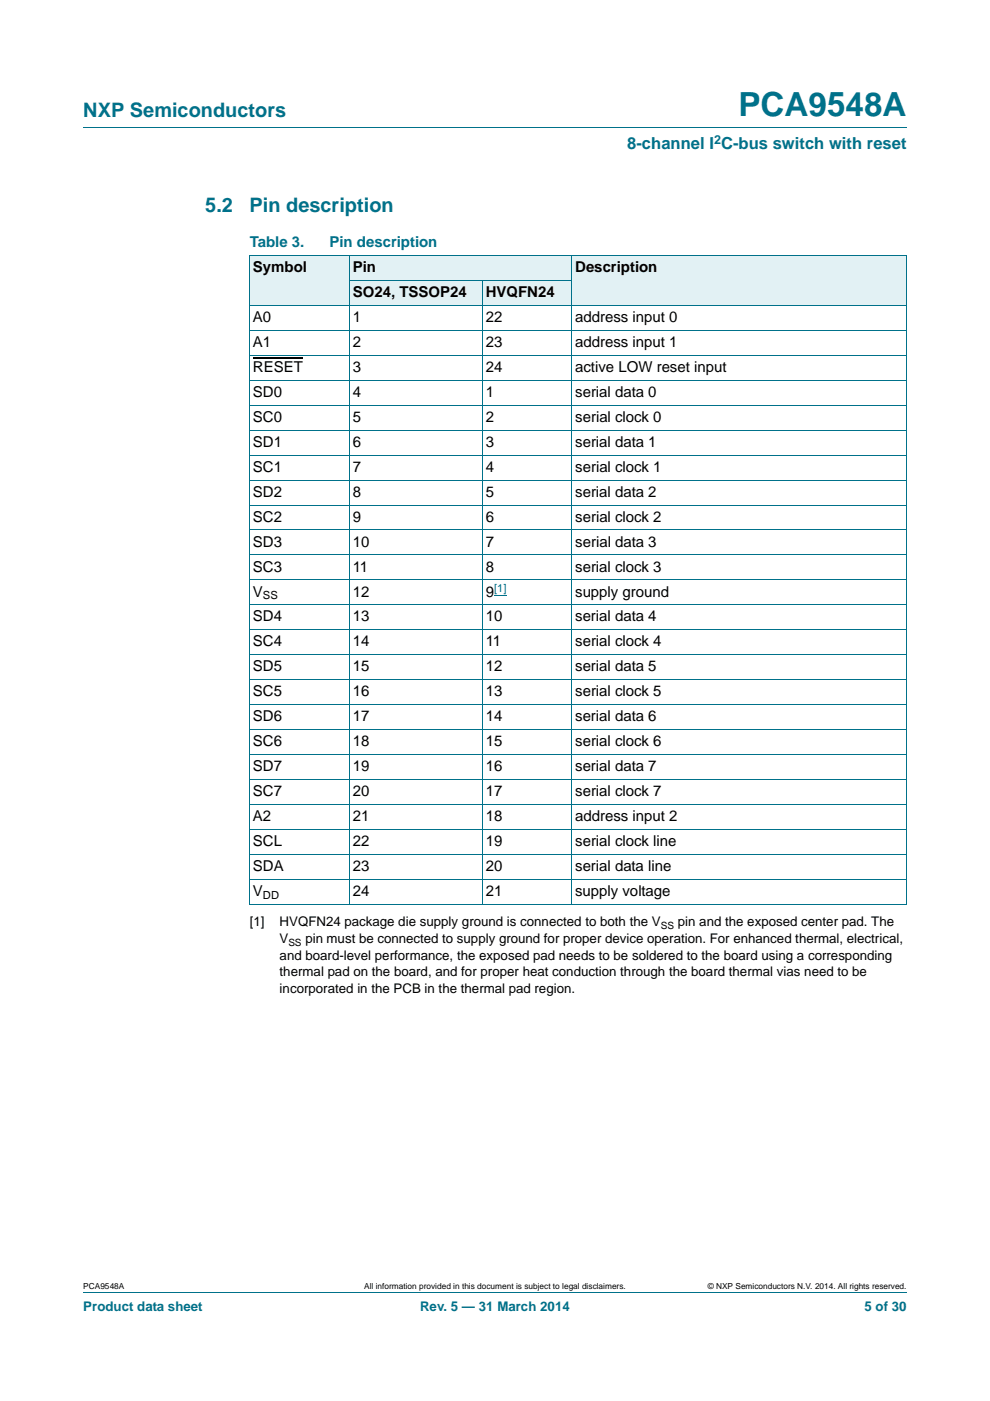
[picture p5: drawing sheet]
<svg xmlns="http://www.w3.org/2000/svg" width="210mm" height="297mm" viewBox="0 0 210 297" stroke-linecap="round" stroke-linejoin="round" font-family="sans-serif">
<defs><g id="words">
<text font-size="7" fill="#00718a" x="156.6" y="24.6">PCA9548A</text>
<g font-size="4.2" fill="#00718a">
<text x="17.7" y="24.9">NXP Semiconductors</text>
<text x="43.5" y="45">5.2</text>
<text x="52.9" y="45">Pin description</text>
</g>
<text font-size="3.5" fill="#00718a" x="133" y="31.6">8-channel I C-bus switch with reset</text>
<g font-size="3.2" fill="#00718a">
<text x="53" y="52.4">Table 3.</text>
<text x="69.9" y="52.4">Pin description</text>
</g>
<g font-size="3.2">
<text x="53.7" y="57.7">Symbol</text>
<text x="74.8" y="57.7">Pin</text>
<text x="122" y="57.7">Description</text>
<text x="74.8" y="63">SO24, TSSOP24</text>
<text x="103" y="63">HVQFN24</text>
<text x="53.7" y="68.3">A0</text>
<text x="74.8" y="68.3">1</text>
<text x="103" y="68.3">22</text>
<text x="122" y="68.3">address input 0</text>
<text x="53.7" y="73.6">A1</text>
<text x="74.8" y="73.6">2</text>
<text x="103" y="73.6">23</text>
<text x="122" y="73.6">address input 1</text>
<text x="53.7" y="78.8">RESET</text>
<text x="74.8" y="78.8">3</text>
<text x="103" y="78.8">24</text>
<text x="122" y="78.8">active LOW reset input</text>
<text x="53.7" y="84.1">SD0</text>
<text x="53.7" y="89.4">SC0</text>
<text x="74.8" y="84.1">4</text>
<text x="74.8" y="89.4">5</text>
<text x="103" y="84.1">1</text>
<text x="103" y="89.4">2</text>
<text x="122" y="84.1">serial data 0</text>
<text x="122" y="89.4">serial clock 0</text>
<text x="53.7" y="94.7">SD1</text>
<text x="74.8" y="94.7">6</text>
<text x="103" y="94.7">3</text>
<text x="122" y="94.7">serial data 1</text>
<text x="53.7" y="100">SC1</text>
<text x="74.8" y="100">7</text>
<text x="103" y="100">4</text>
<text x="122" y="100">serial clock 1</text>
<text x="53.7" y="105.3">SD2</text>
<text x="74.8" y="105.3">8</text>
<text x="103" y="105.3">5</text>
<text x="122" y="105.3">serial data 2</text>
<text x="53.7" y="110.6">SC2</text>
<text x="74.8" y="110.6">9</text>
<text x="103" y="110.6">6</text>
<text x="122" y="110.6">serial clock 2</text>
<text x="53.7" y="115.9">SD3</text>
<text x="74.8" y="115.9">10</text>
<text x="103" y="115.9">7</text>
<text x="122" y="115.9">serial data 3</text>
<text x="53.7" y="121.2">SC3</text>
<text x="74.8" y="121.2">11</text>
<text x="103" y="121.2">8</text>
<text x="122" y="121.2">serial clock 3</text>
<text x="53.7" y="131.8">SD4</text>
<text x="53.7" y="126.5">V</text>
<text x="74.8" y="131.8">13</text>
<text x="74.8" y="126.5">12</text>
<text x="103" y="126.5">9</text>
<text x="103" y="131.8">10</text>
<text x="122" y="131.8">serial data 4</text>
<text x="122" y="126.5">supply ground</text>
<text x="53.7" y="137.1">SC4</text>
<text x="74.8" y="137.1">14</text>
<text x="103" y="137.1">11</text>
<text x="122" y="137.1">serial clock 4</text>
<text x="53.7" y="142.3">SD5</text>
<text x="74.8" y="142.3">15</text>
<text x="103" y="142.3">12</text>
<text x="122" y="142.3">serial data 5</text>
<text x="53.7" y="147.6">SC5</text>
<text x="74.8" y="147.6">16</text>
<text x="103" y="147.6">13</text>
<text x="122" y="147.6">serial clock 5</text>
<text x="53.7" y="152.9">SD6</text>
<text x="74.8" y="152.9">17</text>
<text x="103" y="152.9">14</text>
<text x="122" y="152.9">serial data 6</text>
<text x="53.7" y="158.2">SC6</text>
<text x="74.8" y="158.2">18</text>
<text x="103" y="158.2">15</text>
<text x="122" y="158.2">serial clock 6</text>
<text x="53.7" y="163.5">SD7</text>
<text x="74.8" y="163.5">19</text>
<text x="103" y="163.5">16</text>
<text x="122" y="163.5">serial data 7</text>
<text x="53.7" y="168.8">SC7</text>
<text x="74.8" y="168.8">20</text>
<text x="103" y="168.8">17</text>
<text x="122" y="168.8">serial clock 7</text>
<text x="53.7" y="174.1">A2</text>
<text x="53.7" y="179.4">SCL</text>
<text x="74.8" y="174.1">21</text>
<text x="74.8" y="179.4">22</text>
<text x="103" y="174.1">18</text>
<text x="103" y="179.4">19</text>
<text x="122" y="174.1">address input 2</text>
<text x="122" y="179.4">serial clock line</text>
<text x="53.7" y="184.7">SDA</text>
<text x="74.8" y="184.7">23</text>
<text x="103" y="184.7">20</text>
<text x="122" y="184.7">serial data line</text>
<text x="53.7" y="190">V</text>
<text x="74.8" y="190">24</text>
<text x="103" y="190">21</text>
<text x="122" y="190">supply voltage</text>
</g>
<g font-size="2.8">
<text x="53" y="196.4">[1]</text>
<text x="59.3" y="196.4">HVQFN24 package die supply ground is connected to both the V</text>
<text x="143.8" y="196.4">pin and the exposed center pad. The</text>
<text x="59.3" y="200">V</text>
<text x="59.3" y="203.5">and board-level performance, the exposed pad needs to be soldered to the board using a corresponding</text>
<text x="64.8" y="200">pin must be connected to supply ground for proper device operation. For enhanced thermal, electrical,</text>
<text x="59.3" y="207">thermal pad on the board, and for proper heat conduction through the board thermal vias need to be</text>
<text x="59.3" y="210.5">incorporated in the PCB in the thermal pad region.</text>
</g>
<g font-size="2.8" fill="#00718a">
<text x="17.7" y="277.9">Product data sheet</text>
<text x="89.1" y="277.9">Rev. 5 — 31 March 2014</text>
<text x="183.4" y="277.9">5 of 30</text>
</g>
<text font-size="2.6" fill="#00718a" x="151.4" y="30.5">2</text>
<text font-size="2.4" fill="#00f" x="104.8" y="125.5">[1]</text>
<g font-size="2.4">
<text x="55.8" y="127">SS</text>
<text x="55.8" y="190.5">DD</text>
</g>
<g font-size="2.1">
<text x="140.2" y="196.9">SS</text>
<text x="61.2" y="200.5">SS</text>
</g>
<g font-size="1.8">
<text x="17.7" y="273.3">PCA9548A</text>
<text x="77.3" y="273.3">All information provided in this document is subject to legal disclaimers.</text>
<text x="150.1" y="273.3">© NXP Semiconductors N.V. 2014. All rights reserved.</text>
</g>
</g></defs>
<path d="M17.7 27h174.6M17.7 273.9h174.6" fill="none" stroke="#00718a" stroke-width=".21"/>
<g fill="#e2f1f4">
<path d="M53 54.1h21.1v10.6h-21.1z"/>
<path d="M74.1 54.1h47.2v5.3h-47.2z"/>
<path d="M121.3 54.1h71v10.6h-71z"/>
<path d="M74.1 59.4h28.2v5.3h-28.2z"/>
<path d="M102.3 59.4h19v5.3h-19z"/>
</g>
<path d="M53.7 75.9h10.5" fill="none" stroke="#000" stroke-width=".23"/>
<path d="M104.8 126.2h2.7" fill="none" stroke="#00f" stroke-width=".21"/>
<g fill="none" stroke="#00718a" stroke-width=".21">
<path d="M52.9 54.2h139.4M53 54.2v137.5M74.1 59.4h47.2M74.1 54.1v137.7M102.4 59.4v132.4M121.3 54.1v137.7M192.3 54.2v137.5M52.9 64.7h139.4M52.9 70h139.4M52.9 75.3h139.4M52.9 80.6h139.4M52.9 85.9h139.4"/>
<path d="M52.9 91.2h139.4M52.9 96.5h139.4M52.9 101.8h139.4M52.9 107.1h139.4M52.9 112.4h139.4M52.9 117.7h139.4M52.9 122.9h139.4M52.9 128.2h139.4M52.9 133.5h139.4M52.9 138.8h139.4M52.9 144.1h139.4M52.9 149.4h139.4"/>
<path d="M52.9 154.7h139.4M52.9 160h139.4M52.9 165.3h139.4M52.9 170.6h139.4M52.9 175.9h139.4M52.9 181.2h139.4M52.9 186.4h139.4M52.9 191.7h139.4"/>
</g>
<use href="#words"/>
</svg>
